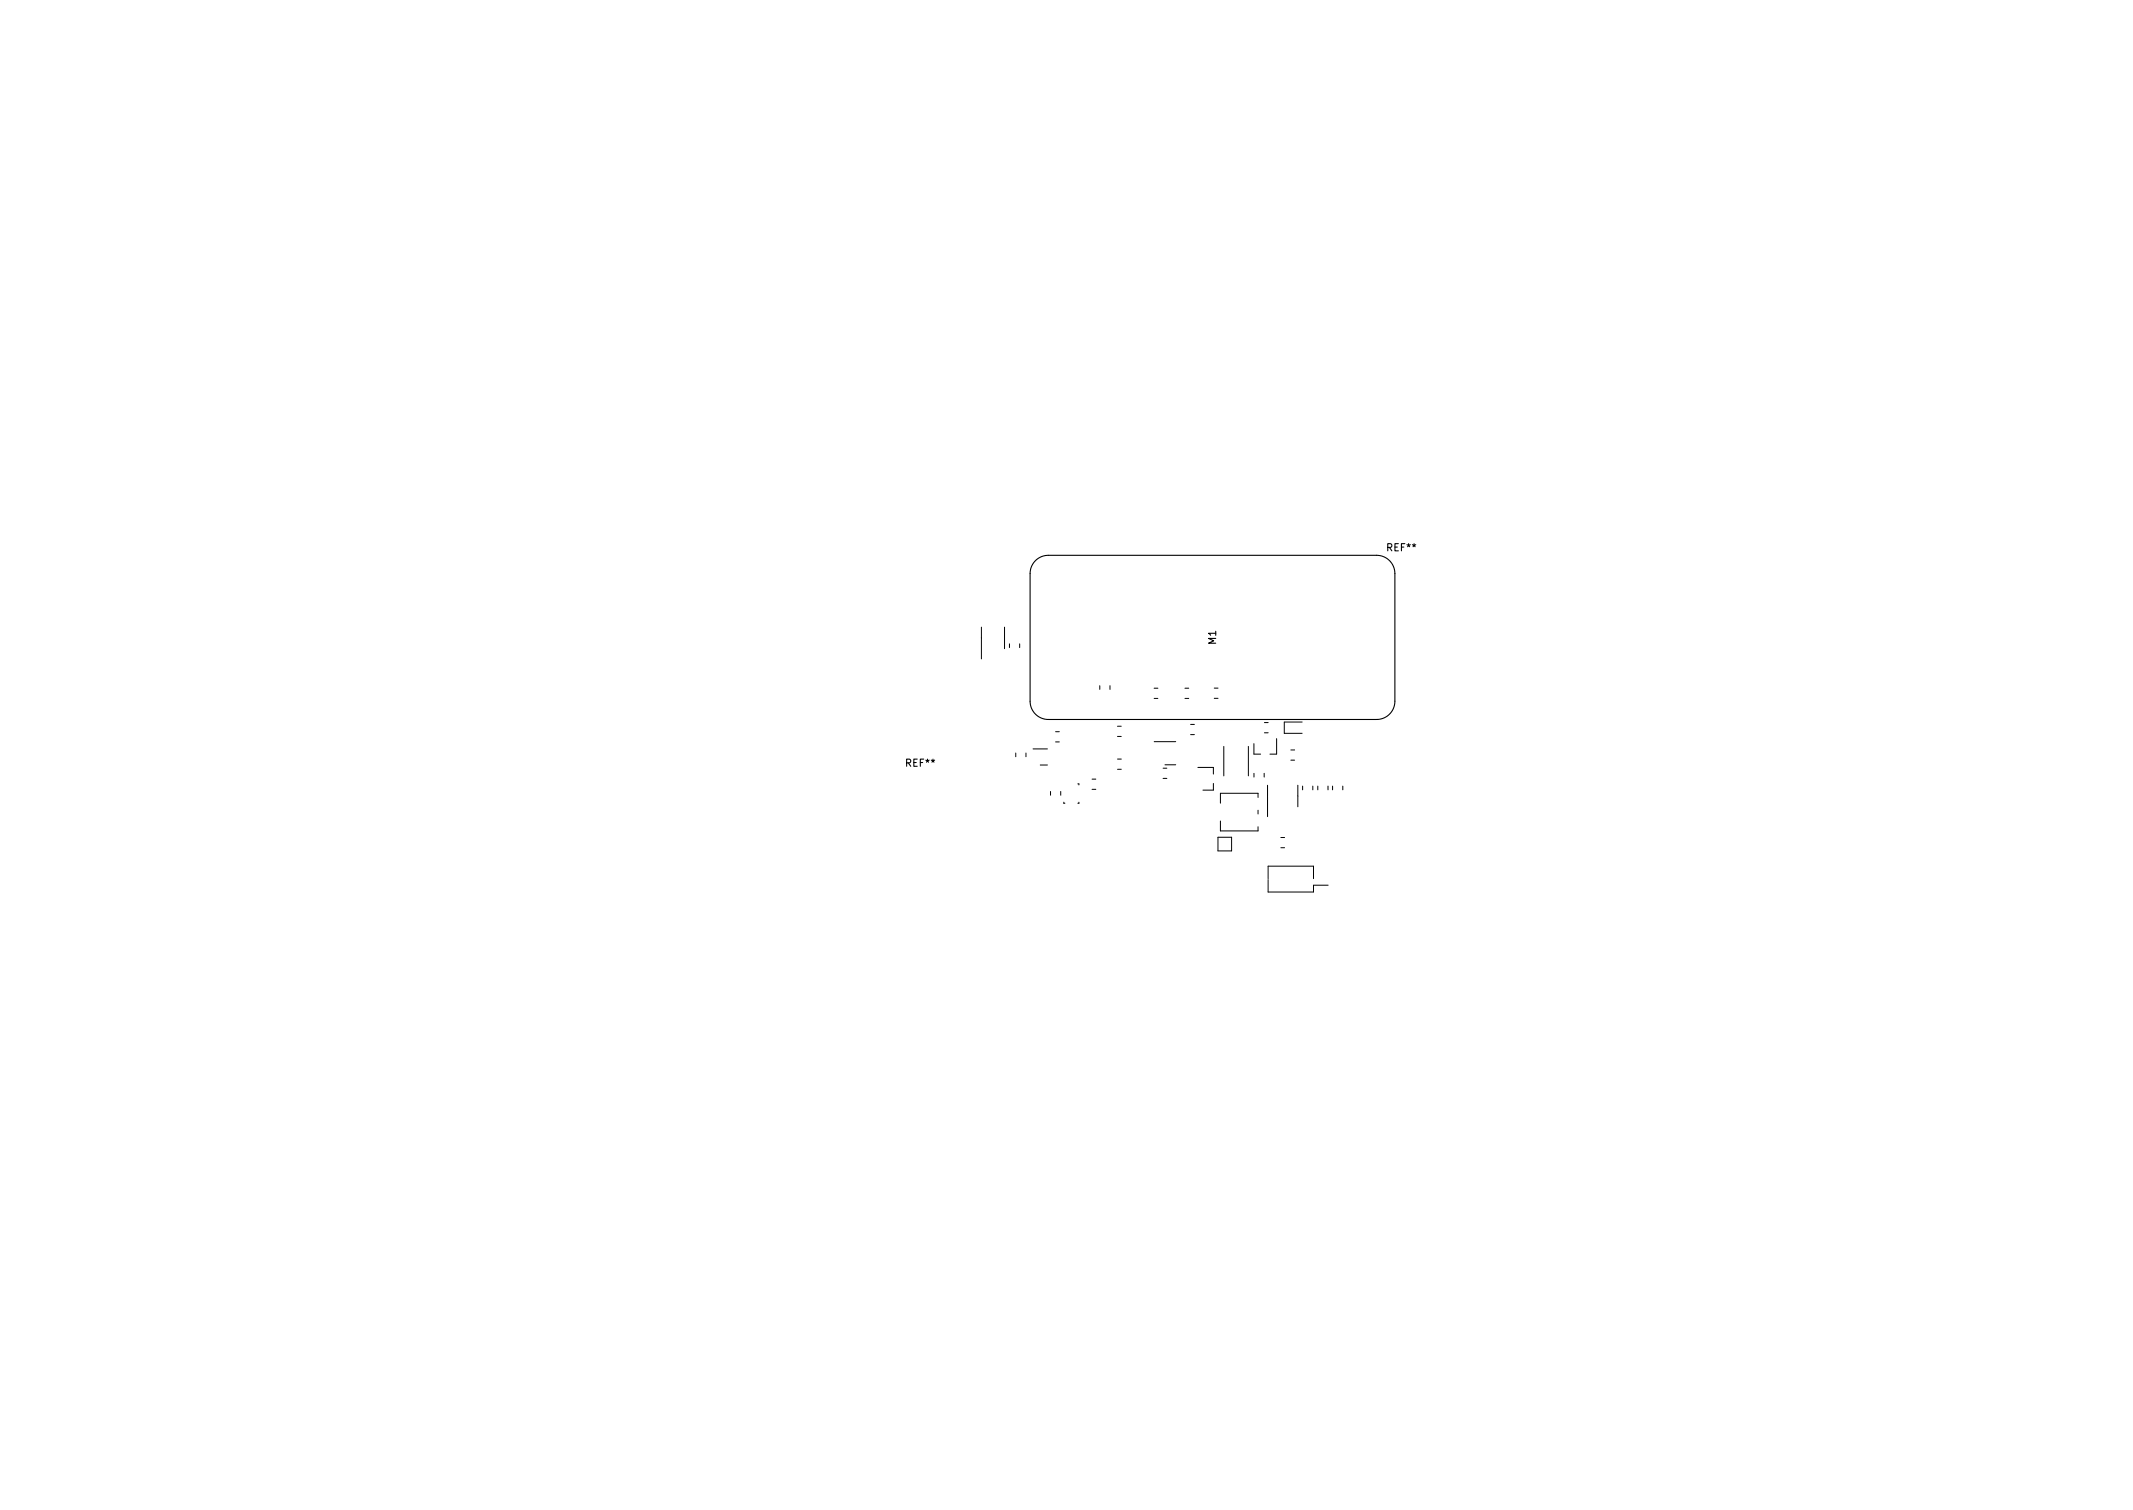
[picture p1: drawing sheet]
<svg xmlns="http://www.w3.org/2000/svg" width="297mm" height="210mm" viewBox="0 0 297 210" stroke-linecap="round" stroke-linejoin="round" font-family="sans-serif">
<defs><g id="words">
<g font-size="1.4">
<text x="193.2" y="76.7">REF**</text>
<text x="169.3" y="89.7" transform="rotate(-90 169.3 89.7)">M1</text>
<text x="126.2" y="106.7">REF**</text>
</g>
</g></defs>
<g fill="none" stroke="#000" stroke-width=".14">
<path d="M136.7 87.3v4.4M139.9 87.3v3M140.6 89.7v.5M142 89.7v.5M153.2 95.5v.5M154.6 95.5v.5M160.7 97.2h.5M160.7 95.8h.5M165 97.2h.5M165 95.8h.5M169.1 97.2h.5M169.1 95.8h.5"/>
<path d="M141.5 104.8v.6M142.9 104.8v.6M143.9 104.3h2M144.9 106.5h1M146.3 110.2v.5M147 101.9h.5M147 103.3h.5M147.7 110.2v.5M148.1 111.7v.1h.2M150.1 109.1h.1v.2M150.2 111.7v.1h-.1M152.1 108.5h.5"/>
<path d="M152.1 109.9h.5M155.6 102.5h.5M155.6 101.1h.5M155.6 105.7h.6M155.6 107.1h.6M160.7 103.3h3M162 107h.5M162 108.4h.5M162.2 106.5h1.5M165.8 100.9h.5M165.8 102.3h.5M166.8 106.9h2.2v.9"/>
<path d="M169 109.1v.9h-1.5M169.6 116.6h1.9v1.9h-1.9zM170 114.3v1.4h5.2v-.6M170.4 103.9v4.1M173.8 103.9v4.1M174.6 103.5v1.5h.9M174.6 107.7v.5M175.2 111v-.5h-5.2v1.3M175.2 112.8v.5M176 107.7v.5M176.1 102h.5M176.1 100.6h.5"/>
<path d="M176.5 109.3v4.4M177.8 102.8v2.2h-1M178.4 118h.5M178.4 116.6h.5M179.8 105.8h.5M179.8 104.4h.5M180.7 109.3v3M181.3 100.5h-2.5v1.6h2.5M181.4 109.5v.5M182.8 109.5v.5M183.5 109.5v.5M184.9 109.5v.5"/>
<path d="M185.6 109.5v.5M187 109.5v.5M176.6 122.3v-1.7h6.3v1.7M176.6 122.5v1.7h6.3v-.9h2.1"/>
</g>
<path d="M144.2 78.1a2.54 2.54 0 0 1 1.8-.8h45.7a2.54 2.54 0 0 1 2.5 2.6v17.7a2.54 2.54 0 0 1-2.5 2.6h-45.7a2.54 2.54 0 0 1-2.6-2.6v-17.7a2.54 2.54 0 0 1 .8-1.8z" fill="none" stroke="#000" stroke-width=".15"/>
<use href="#words"/>
</svg>
